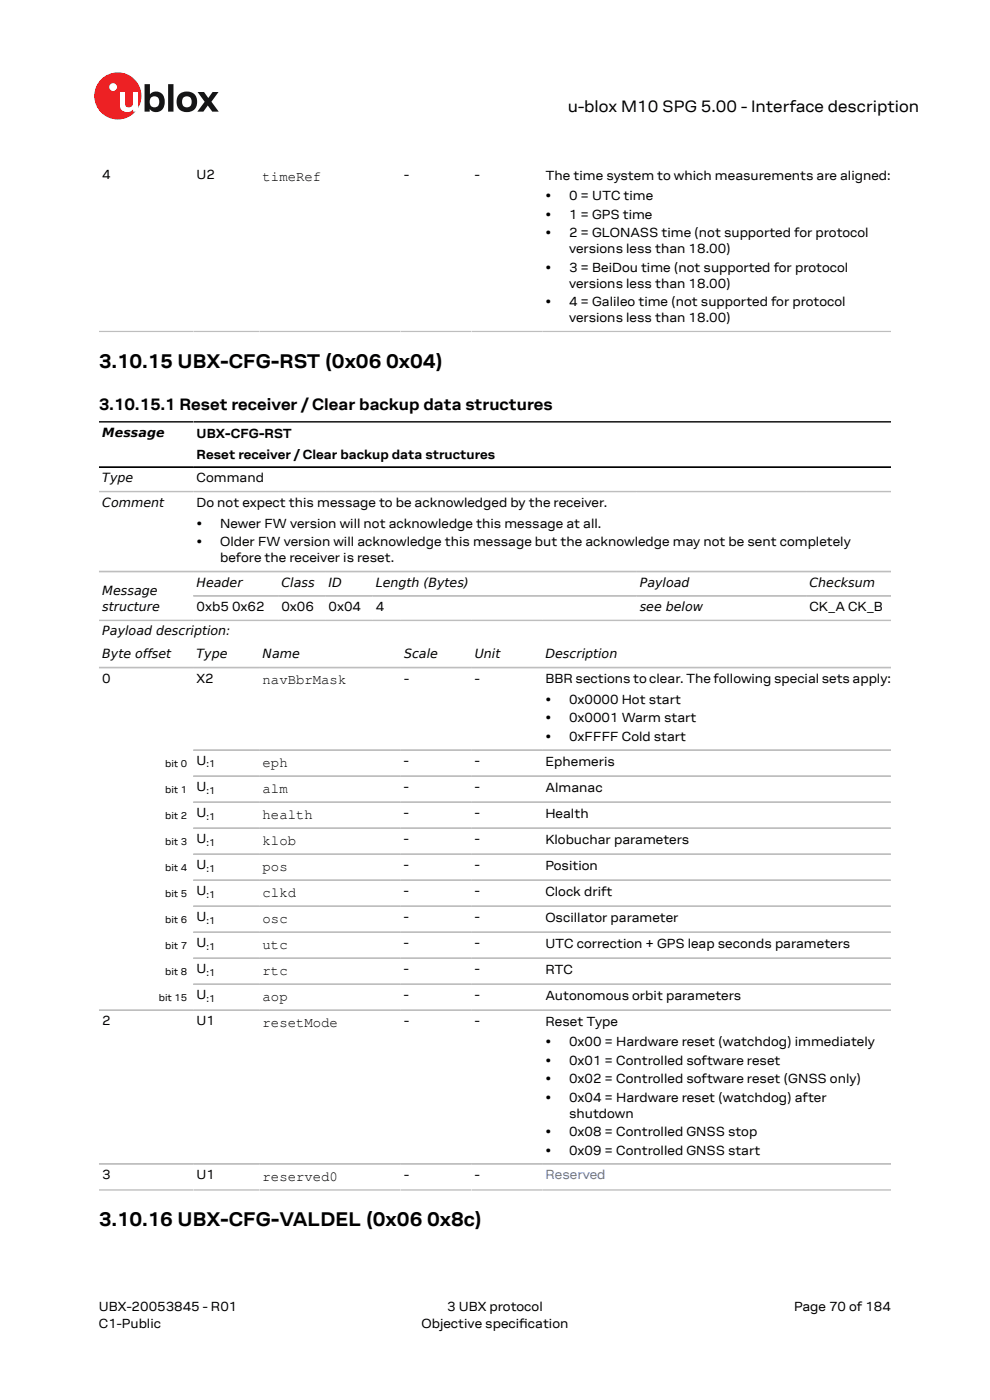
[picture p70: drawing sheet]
<svg xmlns="http://www.w3.org/2000/svg" width="210mm" height="297mm" viewBox="0 0 210 297" stroke-linecap="round" stroke-linejoin="round" font-family="sans-serif">
<defs><g id="words">
<g font-size="4.2">
<text x="21" y="78">3.10.15 UBX-CFG-RST (0x06</text>
<text x="81.9" y="78">0x04)</text>
<text x="21" y="260.1">3.10.16 UBX-CFG-VALDEL (0x06</text>
<text x="90.6" y="260.1">0x8c)</text>
</g>
<g font-size="3.5">
<text x="120.4" y="23.7">u-blox M10 SPG 5.00 - Interface description</text>
<text x="21" y="87.1">3.10.15.1 Reset receiver /Clear backup data structures</text>
</g>
<g font-size="3">
<text x="55.7" y="38.4">timeRef</text>
<text x="55.7" y="145.2">navBbrMask</text>
<text x="55.7" y="162.7">eph</text>
<text x="55.7" y="168.2">alm</text>
<text x="55.7" y="173.7">health</text>
<text x="55.7" y="179.2">klob</text>
<text x="55.7" y="184.7">pos</text>
<text x="55.7" y="190.2">clkd</text>
<text x="55.7" y="195.8">osc</text>
<text x="55.7" y="201.3">utc</text>
<text x="55.7" y="206.8">rtc</text>
<text x="55.7" y="212.3">aop</text>
<text x="55.7" y="217.8">resetMode</text>
<text x="55.7" y="250.5">reserved0</text>
</g>
<g font-size="2.8">
<text x="21.7" y="38">4</text>
<text x="41.7" y="38">U2</text>
<text x="85.7" y="38">-</text>
<text x="100.7" y="38">-</text>
<text x="115.7" y="38.1">The time system to which measurements are aligned:</text>
<text x="115.7" y="42.5">•</text>
<text x="115.7" y="46.4">•</text>
<text x="120.7" y="42.5">0 = UTC time</text>
<text x="120.7" y="46.4">1 = GPS time</text>
<text x="115.7" y="50.3">•</text>
<text x="120.7" y="50.3">2 = GLONASS time (not supported for protocol</text>
<text x="120.7" y="53.7">versions less than 18.00)</text>
<text x="115.7" y="57.6">•</text>
<text x="120.7" y="57.6">3 = BeiDou time (not supported for protocol</text>
<text x="115.7" y="64.9">•</text>
<text x="120.7" y="61">versions less than 18.00)</text>
<text x="120.7" y="64.9">4 = Galileo time (not supported for protocol</text>
<text x="120.7" y="68.3">versions less than 18.00)</text>
<text x="41.7" y="92.8">UBX-CFG-RST</text>
<text x="41.7" y="97.3">Reset receiver /Clear backup data structures</text>
<text x="41.7" y="102.3">Command</text>
<text x="41.7" y="107.6">Do not expect this message to be acknowledged by the receiver.</text>
<text x="41.7" y="112">•</text>
<text x="46.7" y="112">Newer FW version will not acknowledge this message at all.</text>
<text x="41.7" y="115.9">•</text>
<text x="46.7" y="115.9">Older FW version will acknowledge this message but the acknowledge may not be sent completely</text>
<text x="46.7" y="119.3">before the receiver is reset.</text>
<text x="41.7" y="129.6">0xb5 0x62</text>
<text x="59.7" y="129.6">0x06</text>
<text x="69.7" y="129.6">0x04</text>
<text x="79.7" y="129.6">4</text>
<text x="171.7" y="129.6">CK_A CK_B</text>
<text x="21.7" y="144.8">0</text>
<text x="41.7" y="144.8">X2</text>
<text x="85.7" y="144.8">-</text>
<text x="100.7" y="144.8">-</text>
<text x="115.7" y="144.9">BBR sections to clear. The following special sets apply:</text>
<text x="115.7" y="149.3">•</text>
<text x="120.7" y="149.3">0x0000 Hot start</text>
<text x="115.7" y="153.2">•</text>
<text x="120.7" y="153.2">0x0001 Warm start</text>
<text x="115.7" y="157.1">•</text>
<text x="120.7" y="157.1">0xFFFF Cold start</text>
<text x="41.7" y="162.3">U</text>
<text x="41.7" y="167.8">U</text>
<text x="85.7" y="162.3">-</text>
<text x="85.7" y="167.8">-</text>
<text x="100.7" y="162.3">-</text>
<text x="100.7" y="167.8">-</text>
<text x="115.7" y="162.4">Ephemeris</text>
<text x="115.7" y="167.9">Almanac</text>
<text x="41.7" y="173.3">U</text>
<text x="85.7" y="173.3">-</text>
<text x="100.7" y="173.3">-</text>
<text x="115.7" y="173.5">Health</text>
<text x="41.7" y="178.8">U</text>
<text x="85.7" y="178.8">-</text>
<text x="100.7" y="178.8">-</text>
<text x="115.7" y="179">Klobuchar parameters</text>
<text x="41.7" y="184.4">U</text>
<text x="85.7" y="184.4">-</text>
<text x="100.7" y="184.4">-</text>
<text x="115.7" y="184.5">Position</text>
<text x="41.7" y="189.9">U</text>
<text x="85.7" y="189.9">-</text>
<text x="100.7" y="189.9">-</text>
<text x="115.7" y="190">Clock drift</text>
<text x="41.7" y="195.4">U</text>
<text x="85.7" y="195.4">-</text>
<text x="100.7" y="195.4">-</text>
<text x="115.7" y="195.5">Oscillator parameter</text>
<text x="41.7" y="200.9">U</text>
<text x="85.7" y="200.9">-</text>
<text x="100.7" y="200.9">-</text>
<text x="115.7" y="201.1">UTC correction + GPS leap seconds parameters</text>
<text x="41.7" y="206.4">U</text>
<text x="85.7" y="206.4">-</text>
<text x="100.7" y="206.4">-</text>
<text x="115.7" y="206.6">RTC</text>
<text x="41.7" y="211.9">U</text>
<text x="85.7" y="211.9">-</text>
<text x="100.7" y="211.9">-</text>
<text x="115.7" y="212.1">Autonomous orbit parameters</text>
<text x="21.7" y="217.5">2</text>
<text x="41.7" y="217.5">U1</text>
<text x="85.7" y="217.5">-</text>
<text x="100.7" y="217.5">-</text>
<text x="115.7" y="217.6">Reset Type</text>
<text x="115.7" y="222">•</text>
<text x="120.7" y="222">0x00 = Hardware reset (watchdog) immediately</text>
<text x="115.7" y="225.9">•</text>
<text x="120.7" y="225.9">0x01 = Controlled software reset</text>
<text x="115.7" y="229.8">•</text>
<text x="115.7" y="233.7">•</text>
<text x="120.7" y="229.8">0x02 = Controlled software reset (GNSS only)</text>
<text x="120.7" y="233.7">0x04 = Hardware reset (watchdog) after</text>
<text x="120.7" y="237.1">shutdown</text>
<text x="115.7" y="241">•</text>
<text x="115.7" y="244.9">•</text>
<text x="120.7" y="241">0x08 = Controlled GNSS stop</text>
<text x="120.7" y="244.9">0x09 = Controlled GNSS start</text>
<text x="21.7" y="250.1">3</text>
<text x="41.7" y="250.1">U1</text>
<text x="85.7" y="250.1">-</text>
<text x="100.7" y="250.1">-</text>
<text x="21" y="278">UBX-20053845 - R01</text>
<text x="21" y="281.8">C1-Public</text>
<text x="89.4" y="281.8">Objective specifcation</text>
<text x="94.9" y="278">3 UBX protocol</text>
<text x="110.1" y="281.8">i</text>
<text x="168.4" y="278">Page 70 of 184</text>
</g>
<text font-size="2.8" fill="#4664b4" x="115.7" y="250.1">Reserved</text>
<g font-size="2.7">
<text x="21.7" y="92.7">Message</text>
<text x="21.7" y="102.3">Type</text>
<text x="21.7" y="107.5">Comment</text>
<text x="41.7" y="124.4">Header</text>
<text x="59.7" y="124.4">Class</text>
<text x="69.7" y="124.4">ID</text>
<text x="79.7" y="124.4">Length (Bytes)</text>
<text x="135.7" y="124.4">Payload</text>
<text x="171.7" y="124.4">Checksum</text>
<text x="21.7" y="126.2">Message</text>
<text x="21.7" y="129.6">structure</text>
<text x="135.7" y="129.6">see below</text>
<text x="21.7" y="134.8">Payload description:</text>
<text x="21.7" y="139.6">Byte offset</text>
<text x="41.7" y="139.6">Type</text>
<text x="55.7" y="139.6">Name</text>
<text x="85.7" y="139.6">Scale</text>
<text x="100.7" y="139.6">Unit</text>
<text x="115.7" y="139.6">Description</text>
</g>
<g font-size="2.1">
<text x="35" y="162.8">bit 0</text>
<text x="43.8" y="162.8">:1</text>
<text x="35" y="168.2">bit 1</text>
<text x="35" y="173.7">bit 2</text>
<text x="43.8" y="168.3">:1</text>
<text x="43.8" y="173.9">:1</text>
<text x="35" y="179.2">bit 3</text>
<text x="43.8" y="179.4">:1</text>
<text x="35" y="184.7">bit 4</text>
<text x="43.8" y="184.9">:1</text>
<text x="35" y="190.2">bit 5</text>
<text x="43.8" y="190.4">:1</text>
<text x="35" y="195.7">bit 6</text>
<text x="43.8" y="195.9">:1</text>
<text x="35" y="201.3">bit 7</text>
<text x="43.8" y="201.4">:1</text>
<text x="35" y="206.8">bit 8</text>
<text x="43.8" y="207">:1</text>
<text x="33.7" y="212.3">bit 15</text>
<text x="43.8" y="212.5">:1</text>
</g>
</g></defs>
<circle cx="25" cy="20.4" r="5" fill="#ed2023"/>
<circle cx="24" cy="18.5" r=".83" fill="#fff"/>
<g fill="#151516">
<path d="M35.7 17.9h1.1v5.8h-1.1z"/>
<path d="M41.9 19.5h1.4l.9 1.3 .9-1.3h1.3l-1.6 2.1 1.6 2.1h-1.4l-.9-1.3-1 1.3h-1.2l1.5-2.1z"/>
<path d="M32 20.7a1.17 1.17 0 0 0-.1 1.5 1.17 1.17 0 0 0 1.4 .4 1.16 1.16 0 0 0 .4-1.6 1.16 1.16 0 0 0-1.7-.3zM30.7 17.9h1.1v2.1a1.82 1.82 0 0 1 2.2-.4 1.82 1.82 0 0 1 .9 2 1.83 1.83 0 0 1-1 2 1.83 1.83 0 0 1-2.1-.5v.6h-1.1z"/>
<path d="M38.9 20.7a1.18 1.18 0 0 0-.2 1.5 1.18 1.18 0 0 0 1.5 .4 1.18 1.18 0 0 0 .4-1.5 1.18 1.18 0 0 0-1.5-.5zM37.4 21.6a2.25 2.25 0 0 1 4.5 0 2.25 2.25 0 0 1-4.5 0z"/>
</g>
<path d="M25.4 19.5h1.1v2.5a.84 .84 0 0 0 1 .8 .84 .84 0 0 0 .7-1v-2.3h1.1v4.2h-1.1v-.5a1.59 1.59 0 0 1-1.8 .5 1.59 1.59 0 0 1-1-1.5z" fill="#fff"/>
<g fill="none" stroke="#bebebe" stroke-width=".35">
<path d="M21 70.3h168M21 104.3h168M21 121.2h168M21 131.6h168M41 126.4h148M21 141.6h168M41 159.1h148M41 164.6h148M41 170.2h148M41 175.7h148M41 181.2h148M41 186.7h148"/>
<path d="M41 192.2h148M41 197.7h148M21 214.3h168M41 203.3h148M41 208.8h148M21 246.9h168M21 252.4h168"/>
</g>
<path d="M21 89.5h168M21 99.1h168" fill="none" stroke="#000" stroke-width=".35"/>
<use href="#words"/>
</svg>
